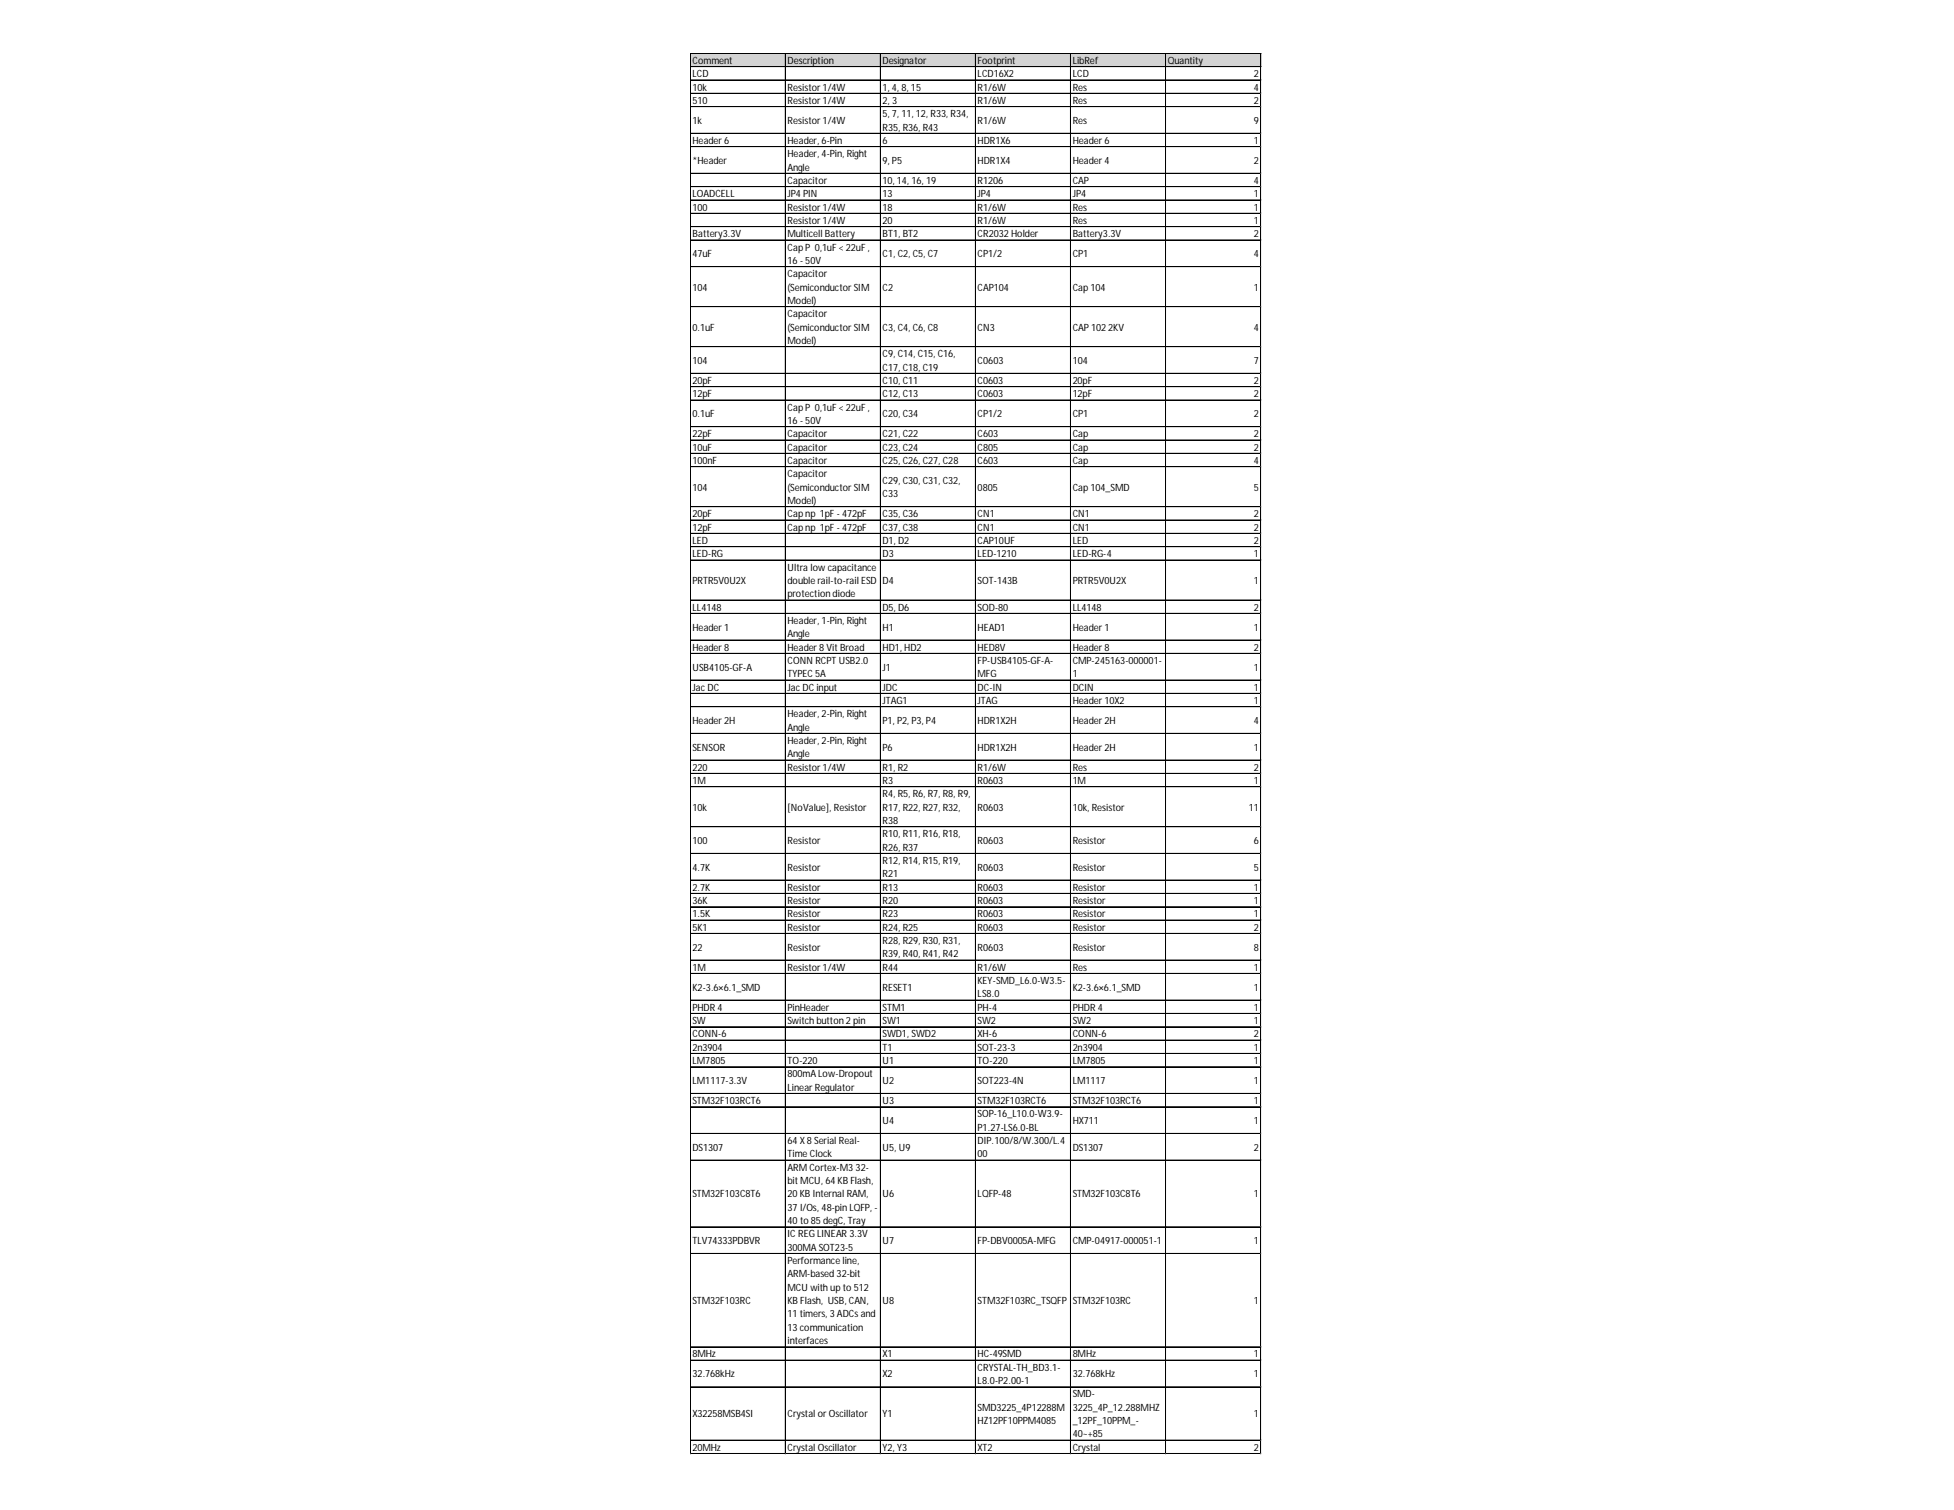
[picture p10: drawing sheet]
<svg xmlns="http://www.w3.org/2000/svg" width="279mm" height="216mm" viewBox="0 0 279 216" stroke-linecap="round" stroke-linejoin="round" font-family="sans-serif">
<defs><g id="words">
<g font-size="1.4">
<text x="99" y="9.1">Comment</text>
<text x="99" y="11">LCD</text>
<text x="112.6" y="9.1">Description</text>
<text x="126.2" y="9.1">Designator</text>
<text x="139.8" y="9.1">Footprint</text>
<text x="139.8" y="11">LCD16X2</text>
<text x="153.4" y="9.1">LibRef</text>
<text x="153.4" y="11">LCD</text>
<text x="167" y="9.1">Quantity</text>
<text x="179.3" y="11">2</text>
<text x="99" y="12.9">10k</text>
<text x="99" y="14.9">510</text>
<text x="99" y="17.7">1k</text>
<text x="112.6" y="12.9">Resistor1/4W</text>
<text x="112.6" y="14.9">Resistor1/4W</text>
<text x="112.6" y="17.7">Resistor1/4W</text>
<text x="126.2" y="12.9">1, 4, 8, 15</text>
<text x="126.2" y="14.9">2, 3</text>
<text x="126.2" y="16.8">5, 7, 11, 12, R33, R34,</text>
<text x="139.8" y="12.9">R1/6W</text>
<text x="139.8" y="14.9">R1/6W</text>
<text x="139.8" y="17.7">R1/6W</text>
<text x="153.4" y="12.9">Res</text>
<text x="153.4" y="14.9">Res</text>
<text x="153.4" y="17.7">Res</text>
<text x="179.3" y="12.9">4</text>
<text x="179.3" y="14.9">2</text>
<text x="179.3" y="17.7">9</text>
<text x="99" y="20.6">Header6</text>
<text x="99" y="23.4">*Header</text>
<text x="112.6" y="20.6">Header, 6-Pin</text>
<text x="112.6" y="22.5">Header, 4-Pin, Right</text>
<text x="126.2" y="18.7">R35, R36, R43</text>
<text x="126.2" y="20.6">6</text>
<text x="126.2" y="23.4">9, P5</text>
<text x="139.8" y="20.6">HDR1X6</text>
<text x="139.8" y="23.4">HDR1X4</text>
<text x="153.4" y="20.6">Header6</text>
<text x="153.4" y="23.4">Header4</text>
<text x="179.3" y="20.6">1</text>
<text x="179.3" y="23.4">2</text>
<text x="99" y="28.2">LOADCELL</text>
<text x="112.6" y="24.4">Angle</text>
<text x="112.6" y="26.3">Capacitor</text>
<text x="112.6" y="28.2">JP4 PIN</text>
<text x="126.2" y="26.3">10, 14, 16, 19</text>
<text x="126.2" y="28.2">13</text>
<text x="139.8" y="26.3">R1206</text>
<text x="139.8" y="28.2">JP4</text>
<text x="153.4" y="26.3">CAP</text>
<text x="153.4" y="28.2">JP4</text>
<text x="179.3" y="26.3">4</text>
<text x="179.3" y="28.2">1</text>
<text x="99" y="30.1">100</text>
<text x="99" y="33.9">Battery3.3V</text>
<text x="112.6" y="30.1">Resistor1/4W</text>
<text x="112.6" y="32">Resistor1/4W</text>
<text x="112.6" y="33.9">Multicell Battery</text>
<text x="112.6" y="35.8">CapP 0,1uF&lt; 22uF,</text>
<text x="126.2" y="30.1">18</text>
<text x="126.2" y="32">20</text>
<text x="126.2" y="33.9">BT1, BT2</text>
<text x="139.8" y="30.1">R1/6W</text>
<text x="139.8" y="32">R1/6W</text>
<text x="139.8" y="33.9">CR2032 Holder</text>
<text x="153.4" y="30.1">Res</text>
<text x="153.4" y="32">Res</text>
<text x="153.4" y="33.9">Battery3.3V</text>
<text x="179.3" y="30.1">1</text>
<text x="179.3" y="32">1</text>
<text x="179.3" y="33.9">2</text>
<text x="99" y="36.8">47uF</text>
<text x="99" y="41.5">104</text>
<text x="112.6" y="37.7">16 -50V</text>
<text x="112.6" y="39.6">Capacitor</text>
<text x="112.6" y="41.5">(SemiconductorSIM</text>
<text x="126.2" y="36.8">C1, C2, C5, C7</text>
<text x="126.2" y="41.5">C2</text>
<text x="139.8" y="36.8">CP1/2</text>
<text x="139.8" y="41.5">CAP104</text>
<text x="153.4" y="36.8">CP1</text>
<text x="153.4" y="41.5">Cap104</text>
<text x="179.3" y="36.8">4</text>
<text x="179.3" y="41.5">1</text>
<text x="99" y="47.3">0.1uF</text>
<text x="112.6" y="43.5">Model)</text>
<text x="112.6" y="45.4">Capacitor</text>
<text x="112.6" y="47.3">(SemiconductorSIM</text>
<text x="126.2" y="47.3">C3, C4, C6, C8</text>
<text x="139.8" y="47.3">CN3</text>
<text x="153.4" y="47.3">CAP102 2KV</text>
<text x="179.3" y="47.3">4</text>
<text x="99" y="52">104</text>
<text x="112.6" y="49.2">Model)</text>
<text x="126.2" y="51.1">C9, C14, C15, C16,</text>
<text x="126.2" y="53">C17, C18, C19</text>
<text x="139.8" y="52">C0603</text>
<text x="153.4" y="52">104</text>
<text x="179.3" y="52">7</text>
<text x="99" y="54.9">20pF</text>
<text x="99" y="56.8">12pF</text>
<text x="99" y="59.7">0.1uF</text>
<text x="112.6" y="58.7">CapP 0,1uF&lt; 22uF,</text>
<text x="126.2" y="54.9">C10, C11</text>
<text x="126.2" y="56.8">C12, C13</text>
<text x="126.2" y="59.7">C20, C34</text>
<text x="139.8" y="54.9">C0603</text>
<text x="139.8" y="56.8">C0603</text>
<text x="139.8" y="59.7">CP1/2</text>
<text x="153.4" y="54.9">20pF</text>
<text x="153.4" y="56.8">12pF</text>
<text x="153.4" y="59.7">CP1</text>
<text x="179.3" y="54.9">2</text>
<text x="179.3" y="56.8">2</text>
<text x="179.3" y="59.7">2</text>
<text x="99" y="62.5">22pF</text>
<text x="99" y="64.4">10uF</text>
<text x="112.6" y="60.6">16 -50V</text>
<text x="112.6" y="62.5">Capacitor</text>
<text x="112.6" y="64.4">Capacitor</text>
<text x="126.2" y="62.5">C21, C22</text>
<text x="126.2" y="64.4">C23, C24</text>
<text x="139.8" y="62.5">C603</text>
<text x="139.8" y="64.4">C805</text>
<text x="153.4" y="62.5">Cap</text>
<text x="153.4" y="64.4">Cap</text>
<text x="179.3" y="62.5">2</text>
<text x="179.3" y="64.4">2</text>
<text x="99" y="66.3">100nF</text>
<text x="99" y="70.1">104</text>
<text x="112.6" y="66.3">Capacitor</text>
<text x="112.6" y="68.2">Capacitor</text>
<text x="112.6" y="70.1">(SemiconductorSIM</text>
<text x="126.2" y="66.3">C25, C26, C27, C28</text>
<text x="126.2" y="69.2">C29, C30, C31, C32,</text>
<text x="126.2" y="71.1">C33</text>
<text x="139.8" y="66.3">C603</text>
<text x="139.8" y="70.1">0805</text>
<text x="153.4" y="66.3">Cap</text>
<text x="153.4" y="70.1">Cap104_SMD</text>
<text x="179.3" y="66.3">4</text>
<text x="179.3" y="70.1">5</text>
<text x="99" y="74">20pF</text>
<text x="99" y="75.9">12pF</text>
<text x="99" y="77.8">LED</text>
<text x="112.6" y="72.1">Model)</text>
<text x="112.6" y="74">Capnp 1pF-472pF</text>
<text x="112.6" y="75.9">Capnp 1pF-472pF</text>
<text x="126.2" y="74">C35, C36</text>
<text x="126.2" y="75.9">C37, C38</text>
<text x="126.2" y="77.8">D1, D2</text>
<text x="139.8" y="74">CN1</text>
<text x="139.8" y="75.9">CN1</text>
<text x="139.8" y="77.8">CAP10UF</text>
<text x="153.4" y="74">CN1</text>
<text x="153.4" y="75.9">CN1</text>
<text x="153.4" y="77.8">LED</text>
<text x="179.3" y="74">2</text>
<text x="179.3" y="75.9">2</text>
<text x="179.3" y="77.8">2</text>
<text x="99" y="79.7">LED-RG</text>
<text x="99" y="83.5">PRTR5V0U2X</text>
<text x="112.6" y="81.6">Ultralow capacitance</text>
<text x="112.6" y="83.5">double rail-to-rail ESD</text>
<text x="126.2" y="79.7">D3</text>
<text x="126.2" y="83.5">D4</text>
<text x="139.8" y="79.7">LED-1210</text>
<text x="139.8" y="83.5">SOT-143B</text>
<text x="153.4" y="79.7">LED-RG-4</text>
<text x="153.4" y="83.5">PRTR5V0U2X</text>
<text x="179.3" y="79.7">1</text>
<text x="179.3" y="83.5">1</text>
<text x="99" y="87.3">LL4148</text>
<text x="112.6" y="85.4">protectiondiode</text>
<text x="112.6" y="89.2">Header, 1-Pin, Right</text>
<text x="126.2" y="87.3">D5, D6</text>
<text x="139.8" y="87.3">SOD-80</text>
<text x="153.4" y="87.3">LL4148</text>
<text x="179.3" y="87.3">2</text>
<text x="99" y="90.2">Header1</text>
<text x="99" y="93">Header8</text>
<text x="99" y="95.9">USB4105-GF-A</text>
<text x="112.6" y="91.1">Angle</text>
<text x="112.6" y="93">Header8 Vit Broad</text>
<text x="112.6" y="94.9">CONNRCPTUSB2.0</text>
<text x="126.2" y="90.2">H1</text>
<text x="126.2" y="93">HD1, HD2</text>
<text x="126.2" y="95.9">J1</text>
<text x="139.8" y="90.2">HEAD1</text>
<text x="139.8" y="93">HED8V</text>
<text x="139.8" y="94.9">FP-USB4105-GF-A-</text>
<text x="153.4" y="90.2">Header1</text>
<text x="153.4" y="93">Header8</text>
<text x="153.4" y="94.9">CMP-245163-000001-</text>
<text x="179.3" y="90.2">1</text>
<text x="179.3" y="93">2</text>
<text x="179.3" y="95.9">1</text>
<text x="99" y="98.8">JacDC</text>
<text x="112.6" y="96.8">TYPEC5A</text>
<text x="112.6" y="98.8">JacDCinput</text>
<text x="126.2" y="98.8">JDC</text>
<text x="126.2" y="100.7">JTAG1</text>
<text x="139.8" y="96.8">MFG</text>
<text x="139.8" y="98.8">DC-IN</text>
<text x="139.8" y="100.7">JTAG</text>
<text x="153.4" y="96.8">1</text>
<text x="153.4" y="98.8">DCIN</text>
<text x="153.4" y="100.7">Header10X2</text>
<text x="179.3" y="98.8">1</text>
<text x="179.3" y="100.7">1</text>
<text x="99" y="103.5">Header2H</text>
<text x="99" y="107.3">SENSOR</text>
<text x="112.6" y="102.6">Header, 2-Pin, Right</text>
<text x="112.6" y="104.5">Angle</text>
<text x="112.6" y="106.4">Header, 2-Pin, Right</text>
<text x="126.2" y="103.5">P1, P2, P3, P4</text>
<text x="126.2" y="107.3">P6</text>
<text x="139.8" y="103.5">HDR1X2H</text>
<text x="139.8" y="107.3">HDR1X2H</text>
<text x="153.4" y="103.5">Header2H</text>
<text x="153.4" y="107.3">Header2H</text>
<text x="179.3" y="103.5">4</text>
<text x="179.3" y="107.3">1</text>
<text x="99" y="110.2">220</text>
<text x="99" y="112.1">1M</text>
<text x="112.6" y="108.3">Angle</text>
<text x="112.6" y="110.2">Resistor1/4W</text>
<text x="126.2" y="110.2">R1, R2</text>
<text x="126.2" y="112.1">R3</text>
<text x="139.8" y="110.2">R1/6W</text>
<text x="139.8" y="112.1">R0603</text>
<text x="153.4" y="110.2">Res</text>
<text x="153.4" y="112.1">1M</text>
<text x="179.3" y="110.2">2</text>
<text x="179.3" y="112.1">1</text>
<text x="99" y="115.9">10k</text>
<text x="112.6" y="115.9">[NoValue], Resistor</text>
<text x="126.2" y="114">R4, R5, R6, R7, R8, R9,</text>
<text x="126.2" y="115.9">R17, R22, R27, R32,</text>
<text x="126.2" y="117.8">R38</text>
<text x="126.2" y="119.7">R10, R11, R16, R18,</text>
<text x="139.8" y="115.9">R0603</text>
<text x="153.4" y="115.9">10k, Resistor</text>
<text x="178.6" y="115.9">11</text>
<text x="99" y="120.7">100</text>
<text x="99" y="124.5">4.7K</text>
<text x="112.6" y="120.7">Resistor</text>
<text x="112.6" y="124.5">Resistor</text>
<text x="126.2" y="121.6">R26, R37</text>
<text x="126.2" y="123.5">R12, R14, R15, R19,</text>
<text x="126.2" y="125.4">R21</text>
<text x="139.8" y="120.7">R0603</text>
<text x="139.8" y="124.5">R0603</text>
<text x="153.4" y="120.7">Resistor</text>
<text x="153.4" y="124.5">Resistor</text>
<text x="179.3" y="120.7">6</text>
<text x="179.3" y="124.5">5</text>
<text x="99" y="127.4">2.7K</text>
<text x="99" y="129.3">36K</text>
<text x="99" y="131.2">1.5K</text>
<text x="112.6" y="127.4">Resistor</text>
<text x="112.6" y="129.3">Resistor</text>
<text x="112.6" y="131.2">Resistor</text>
<text x="126.2" y="127.4">R13</text>
<text x="126.2" y="129.3">R20</text>
<text x="126.2" y="131.2">R23</text>
<text x="139.8" y="127.4">R0603</text>
<text x="139.8" y="129.3">R0603</text>
<text x="139.8" y="131.2">R0603</text>
<text x="153.4" y="127.4">Resistor</text>
<text x="153.4" y="129.3">Resistor</text>
<text x="153.4" y="131.2">Resistor</text>
<text x="179.3" y="127.4">1</text>
<text x="179.3" y="129.3">1</text>
<text x="179.3" y="131.2">1</text>
<text x="99" y="133.1">5K1</text>
<text x="99" y="135.9">22</text>
<text x="112.6" y="133.1">Resistor</text>
<text x="112.6" y="135.9">Resistor</text>
<text x="126.2" y="133.1">R24, R25</text>
<text x="126.2" y="135">R28, R29, R30, R31,</text>
<text x="126.2" y="136.9">R39, R40, R41, R42</text>
<text x="139.8" y="133.1">R0603</text>
<text x="139.8" y="135.9">R0603</text>
<text x="153.4" y="133.1">Resistor</text>
<text x="153.4" y="135.9">Resistor</text>
<text x="179.3" y="133.1">2</text>
<text x="179.3" y="135.9">8</text>
<text x="99" y="138.8">1M</text>
<text x="99" y="141.7">K2-3.6×6.1_SMD</text>
<text x="112.6" y="138.8">Resistor1/4W</text>
<text x="126.2" y="138.8">R44</text>
<text x="126.2" y="141.7">RESET1</text>
<text x="139.8" y="138.8">R1/6W</text>
<text x="139.8" y="140.7">KEY-SMD_L6.0-W3.5-</text>
<text x="139.8" y="142.6">LS8.0</text>
<text x="153.4" y="138.8">Res</text>
<text x="153.4" y="141.7">K2-3.6×6.1_SMD</text>
<text x="179.3" y="138.8">1</text>
<text x="179.3" y="141.7">1</text>
<text x="99" y="144.5">PHDR4</text>
<text x="99" y="146.4">SW</text>
<text x="99" y="148.3">CONN-6</text>
<text x="112.6" y="144.5">PinHeader</text>
<text x="112.6" y="146.4">Switchbutton2 pin</text>
<text x="126.2" y="144.5">STM1</text>
<text x="126.2" y="146.4">SW1</text>
<text x="126.2" y="148.3">SWD1, SWD2</text>
<text x="139.8" y="144.5">PH-4</text>
<text x="139.8" y="146.4">SW2</text>
<text x="139.8" y="148.3">XH-6</text>
<text x="153.4" y="144.5">PHDR4</text>
<text x="153.4" y="146.4">SW2</text>
<text x="153.4" y="148.3">CONN-6</text>
<text x="179.3" y="144.5">1</text>
<text x="179.3" y="146.4">1</text>
<text x="179.3" y="148.3">2</text>
<text x="99" y="150.2">2n3904</text>
<text x="99" y="152.1">LM7805</text>
<text x="99" y="155">LM1117-3.3V</text>
<text x="112.6" y="152.1">TO-220</text>
<text x="112.6" y="154">800mALow-Dropout</text>
<text x="112.6" y="156">LinearRegulator</text>
<text x="126.2" y="150.2">T1</text>
<text x="126.2" y="152.1">U1</text>
<text x="126.2" y="155">U2</text>
<text x="139.8" y="150.2">SOT-23-3</text>
<text x="139.8" y="152.1">TO-220</text>
<text x="139.8" y="155">SOT223-4N</text>
<text x="153.4" y="150.2">2n3904</text>
<text x="153.4" y="152.1">LM7805</text>
<text x="153.4" y="155">LM1117</text>
<text x="179.3" y="150.2">1</text>
<text x="179.3" y="152.1">1</text>
<text x="179.3" y="155">1</text>
<text x="99" y="157.9">STM32F103RCT6</text>
<text x="126.2" y="157.9">U3</text>
<text x="126.2" y="160.7">U4</text>
<text x="139.8" y="157.9">STM32F103RCT6</text>
<text x="139.8" y="159.8">SOP-16_L10.0-W3.9-</text>
<text x="139.8" y="161.7">P1.27-LS6.0-BL</text>
<text x="153.4" y="157.9">STM32F103RCT6</text>
<text x="153.4" y="160.7">HX711</text>
<text x="179.3" y="157.9">1</text>
<text x="179.3" y="160.7">1</text>
<text x="99" y="164.5">DS1307</text>
<text x="112.6" y="163.6">64 X8 Serial Real-</text>
<text x="112.6" y="165.5">Time Clock</text>
<text x="112.6" y="167.4">ARMCortex-M3 32-</text>
<text x="126.2" y="164.5">U5, U9</text>
<text x="139.8" y="163.6">DIP.100/8/W.300/L.4</text>
<text x="139.8" y="165.5">00</text>
<text x="153.4" y="164.5">DS1307</text>
<text x="179.3" y="164.5">2</text>
<text x="99" y="171.2">STM32F103C8T6</text>
<text x="112.6" y="169.3">bit MCU, 64 KBFlash,</text>
<text x="112.6" y="171.2">20 KBInternal RAM,</text>
<text x="112.6" y="173.1">37 I/Os, 48-pinLQFP, -</text>
<text x="126.2" y="171.2">U6</text>
<text x="139.8" y="171.2">LQFP-48</text>
<text x="153.4" y="171.2">STM32F103C8T6</text>
<text x="179.3" y="171.2">1</text>
<text x="99" y="177.9">TLV74333PDBVR</text>
<text x="112.6" y="175">40 to85 degC, Tray</text>
<text x="112.6" y="176.9">ICREGLINEAR3.3V</text>
<text x="112.6" y="178.8">300MASOT23-5</text>
<text x="126.2" y="177.9">U7</text>
<text x="139.8" y="177.9">FP-DBV0005A-MFG</text>
<text x="153.4" y="177.9">CMP-04917-000051-1</text>
<text x="179.3" y="177.9">1</text>
<text x="112.6" y="180.7">Performance line,</text>
<text x="112.6" y="182.6">ARM-based32-bit</text>
<text x="112.6" y="184.6">MCUwithupto512</text>
<text x="99" y="186.5">STM32F103RC</text>
<text x="112.6" y="186.5">KBFlash, USB, CAN,</text>
<text x="112.6" y="188.4">11 timers, 3 ADCs and</text>
<text x="112.6" y="190.3">13 communication</text>
<text x="126.2" y="186.5">U8</text>
<text x="139.8" y="186.5">STM32F103RC_TSQFP</text>
<text x="153.4" y="186.5">STM32F103RC</text>
<text x="179.3" y="186.5">1</text>
<text x="99" y="194.1">8MHz</text>
<text x="99" y="196.9">32.768kHz</text>
<text x="112.6" y="192.2">interfaces</text>
<text x="126.2" y="194.1">X1</text>
<text x="126.2" y="196.9">X2</text>
<text x="139.8" y="194.1">HC-49SMD</text>
<text x="139.8" y="196">CRYSTAL-TH_BD3.1-</text>
<text x="139.8" y="197.9">L8.0-P2.00-1</text>
<text x="153.4" y="194.1">8MHz</text>
<text x="153.4" y="196.9">32.768kHz</text>
<text x="179.3" y="194.1">1</text>
<text x="179.3" y="196.9">1</text>
<text x="99" y="202.7">X32258MSB4SI</text>
<text x="112.6" y="202.7">Crystal orOscillator</text>
<text x="126.2" y="202.7">Y1</text>
<text x="139.8" y="201.7">SMD3225_4P12288M</text>
<text x="139.8" y="203.6">HZ12PF10PPM4085</text>
<text x="153.4" y="199.8">SMD-</text>
<text x="153.4" y="201.7">3225_4P_12.288MHZ</text>
<text x="153.4" y="203.6">_12PF_10PPM_-</text>
<text x="179.3" y="202.7">1</text>
<text x="99" y="207.4">20MHz</text>
<text x="112.6" y="207.4">Crystal Oscillator</text>
<text x="126.2" y="207.4">Y2, Y3</text>
<text x="139.8" y="207.4">XT2</text>
<text x="153.4" y="205.5">40~+85</text>
<text x="153.4" y="207.4">Crystal</text>
<text x="179.3" y="207.4">2</text>
</g>
</g></defs>
<path d="M98.7 7.6h81.7v2h-81.7z" fill="#d3d3d3"/>
<g fill="none" stroke="#000" stroke-width=".14">
<path d="M98.7 7.6v200.3M98.8 7.6h81.5M98.8 7.7h81.5M98.8 9.5h81.5M98.8 9.6h81.5M98.8 11.4h81.5M98.8 11.5h81.5M98.8 13.3h81.5M98.8 13.4h81.5M98.8 15.2h81.5M98.8 15.3h81.5M98.8 19.1h81.5"/>
<path d="M112.3 7.7v200.2M125.9 7.7v200.2M139.5 7.7v200.2M153.1 7.7v200.2M166.7 7.7v200.2M180.2 7.7v200.2M180.3 7.7v200.2M98.8 21h81.5M98.8 24.8h81.5M98.8 26.7h81.5M98.8 28.6h81.5M98.8 30.5h81.5"/>
<path d="M98.8 32.4h81.5M98.8 34.3h81.5M98.8 38.1h81.5M98.8 38.2h81.5M98.8 43.8h81.5M98.8 43.9h81.5M98.8 49.6h81.5M98.8 53.4h81.5M98.8 55.3h81.5M98.8 57.2h81.5M98.8 61h81.5M98.8 62.9h81.5"/>
<path d="M98.8 64.8h81.5M98.8 64.9h81.5M98.8 66.7h81.5M98.8 66.8h81.5M98.8 72.4h81.5M98.8 72.5h81.5M98.8 74.3h81.5M98.8 74.4h81.5M98.8 76.3h81.5M98.8 78.2h81.5M98.8 80.1h81.5M98.8 85.8h81.5"/>
<path d="M98.8 87.7h81.5M98.8 91.5h81.5M98.8 93.4h81.5M98.8 93.5h81.5M98.8 97.2h81.5M98.8 97.3h81.5M98.8 99.1h81.5M98.8 99.2h81.5M98.8 101h81.5M98.8 101.1h81.5M98.8 104.9h81.5M98.8 108.7h81.5"/>
<path d="M98.8 110.6h81.5M98.8 112.5h81.5M98.8 118.2h81.5M98.8 122h81.5M98.8 122.1h81.5M98.8 125.8h81.5M98.8 125.9h81.5M98.8 127.7h81.5M98.8 127.8h81.5M98.8 129.6h81.5M98.8 129.7h81.5M98.8 131.6h81.5"/>
<path d="M98.8 133.5h81.5M98.8 137.3h81.5M98.8 139.2h81.5M98.8 143h81.5M98.8 144.9h81.5M98.8 146.8h81.5M98.8 148.7h81.5M98.8 148.8h81.5M98.8 150.6h81.5M98.8 150.7h81.5M98.8 152.5h81.5M98.8 152.6h81.5"/>
<path d="M98.8 156.3h81.5M98.8 156.4h81.5M98.8 158.2h81.5M98.8 158.3h81.5M98.8 162.1h81.5M98.8 165.9h81.5M98.8 175.4h81.5M98.8 179.2h81.5M98.8 179.3h81.5M98.8 192.6h81.5M98.8 194.5h81.5M98.8 198.3h81.5"/>
<path d="M98.8 205.9h81.5M98.8 206h81.5M98.8 207.8h81.5M98.8 207.9h81.5"/>
</g>
<path d="M98.7 207.9h.1" fill="none" stroke="#d4d4d4" stroke-width=".14"/>
<path d="M98.7 207.9h.1z" fill="#d4d4d4"/>
<path d="M112.3 207.9h.1" fill="none" stroke="#d4d4d4" stroke-width=".14"/>
<path d="M112.3 207.9h.1z" fill="#d4d4d4"/>
<path d="M125.9 207.9h.1" fill="none" stroke="#d4d4d4" stroke-width=".14"/>
<path d="M125.9 207.9h.1z" fill="#d4d4d4"/>
<path d="M139.5 207.9h.1" fill="none" stroke="#d4d4d4" stroke-width=".14"/>
<path d="M139.5 207.9h.1z" fill="#d4d4d4"/>
<path d="M153.1 207.9h.1" fill="none" stroke="#d4d4d4" stroke-width=".14"/>
<path d="M166.7 207.9h.1" fill="none" stroke="#d4d4d4" stroke-width=".14"/>
<path d="M180.2 207.9h.1" fill="none" stroke="#d4d4d4" stroke-width=".14"/>
<path d="M180.2 207.9h.1z" fill="#d4d4d4"/>
<path d="M180.3 11.4h.1" fill="none" stroke="#d4d4d4" stroke-width=".14"/>
<path d="M180.3 11.4l.1 .1z" fill="#d4d4d4"/>
<path d="M180.3 13.3h.1" fill="none" stroke="#d4d4d4" stroke-width=".14"/>
<path d="M180.3 13.3l.1 .1z" fill="#d4d4d4"/>
<path d="M180.3 15.2h.1" fill="none" stroke="#d4d4d4" stroke-width=".14"/>
<path d="M180.3 15.2l.1 .1z" fill="#d4d4d4"/>
<path d="M180.3 19.1h.1" fill="none" stroke="#d4d4d4" stroke-width=".14"/>
<path d="M180.3 19.1h.1z" fill="#d4d4d4"/>
<path d="M180.3 21h.1" fill="none" stroke="#d4d4d4" stroke-width=".14"/>
<path d="M180.3 21h.1z" fill="#d4d4d4"/>
<path d="M180.3 24.8h.1" fill="none" stroke="#d4d4d4" stroke-width=".14"/>
<path d="M180.3 24.8l.1 .1z" fill="#d4d4d4"/>
<path d="M180.3 26.7h.1" fill="none" stroke="#d4d4d4" stroke-width=".14"/>
<path d="M180.3 26.7l.1 .1z" fill="#d4d4d4"/>
<path d="M180.3 28.6h.1" fill="none" stroke="#d4d4d4" stroke-width=".14"/>
<path d="M180.3 28.6l.1 .1z" fill="#d4d4d4"/>
<path d="M180.3 30.5h.1" fill="none" stroke="#d4d4d4" stroke-width=".14"/>
<path d="M180.3 30.5l.1 .1z" fill="#d4d4d4"/>
<path d="M180.3 32.4h.1" fill="none" stroke="#d4d4d4" stroke-width=".14"/>
<path d="M180.3 32.4l.1 .1z" fill="#d4d4d4"/>
<path d="M180.3 34.3h.1" fill="none" stroke="#d4d4d4" stroke-width=".14"/>
<path d="M180.3 34.3l.1 .1z" fill="#d4d4d4"/>
<path d="M180.3 38.1h.1" fill="none" stroke="#d4d4d4" stroke-width=".14"/>
<path d="M180.3 38.1l.1 .1z" fill="#d4d4d4"/>
<path d="M180.3 43.8h.1" fill="none" stroke="#d4d4d4" stroke-width=".14"/>
<path d="M180.3 43.8l.1 .1z" fill="#d4d4d4"/>
<path d="M180.3 49.6h.1" fill="none" stroke="#d4d4d4" stroke-width=".14"/>
<path d="M180.3 49.6h.1z" fill="#d4d4d4"/>
<path d="M180.3 53.4h.1" fill="none" stroke="#d4d4d4" stroke-width=".14"/>
<path d="M180.3 53.4l.1 .1z" fill="#d4d4d4"/>
<path d="M180.3 55.3h.1" fill="none" stroke="#d4d4d4" stroke-width=".14"/>
<path d="M180.3 55.3l.1 .1z" fill="#d4d4d4"/>
<path d="M180.3 57.2h.1" fill="none" stroke="#d4d4d4" stroke-width=".14"/>
<path d="M180.3 57.2l.1 .1z" fill="#d4d4d4"/>
<path d="M180.3 61h.1" fill="none" stroke="#d4d4d4" stroke-width=".14"/>
<path d="M180.3 61l.1 .1z" fill="#d4d4d4"/>
<path d="M180.3 62.9h.1" fill="none" stroke="#d4d4d4" stroke-width=".14"/>
<path d="M180.3 62.9l.1 .1z" fill="#d4d4d4"/>
<path d="M180.3 64.8h.1" fill="none" stroke="#d4d4d4" stroke-width=".14"/>
<path d="M180.3 64.8l.1 .1z" fill="#d4d4d4"/>
<path d="M180.3 66.7h.1" fill="none" stroke="#d4d4d4" stroke-width=".14"/>
<path d="M180.3 66.7l.1 .1z" fill="#d4d4d4"/>
<path d="M180.3 72.4h.1" fill="none" stroke="#d4d4d4" stroke-width=".14"/>
<path d="M180.3 72.4l.1 .1z" fill="#d4d4d4"/>
<path d="M180.3 74.3h.1" fill="none" stroke="#d4d4d4" stroke-width=".14"/>
<path d="M180.3 74.3l.1 .1z" fill="#d4d4d4"/>
<path d="M180.3 76.3h.1" fill="none" stroke="#d4d4d4" stroke-width=".14"/>
<path d="M180.3 76.3h.1z" fill="#d4d4d4"/>
<path d="M180.3 78.2h.1" fill="none" stroke="#d4d4d4" stroke-width=".14"/>
<path d="M180.3 78.2h.1z" fill="#d4d4d4"/>
<path d="M180.3 80.1h.1" fill="none" stroke="#d4d4d4" stroke-width=".14"/>
<path d="M180.3 80.1h.1z" fill="#d4d4d4"/>
<path d="M180.3 85.8h.1" fill="none" stroke="#d4d4d4" stroke-width=".14"/>
<path d="M180.3 85.8l.1 .1z" fill="#d4d4d4"/>
<path d="M180.3 87.7h.1" fill="none" stroke="#d4d4d4" stroke-width=".14"/>
<path d="M180.3 87.7l.1 .1z" fill="#d4d4d4"/>
<path d="M180.3 91.5h.1" fill="none" stroke="#d4d4d4" stroke-width=".14"/>
<path d="M180.3 91.5l.1 .1z" fill="#d4d4d4"/>
<path d="M180.3 93.4h.1" fill="none" stroke="#d4d4d4" stroke-width=".14"/>
<path d="M180.3 93.4l.1 .1z" fill="#d4d4d4"/>
<path d="M180.3 97.2h.1" fill="none" stroke="#d4d4d4" stroke-width=".14"/>
<path d="M180.3 97.2l.1 .1z" fill="#d4d4d4"/>
<path d="M180.3 99.1h.1" fill="none" stroke="#d4d4d4" stroke-width=".14"/>
<path d="M180.3 99.1l.1 .1z" fill="#d4d4d4"/>
<path d="M180.3 101h.1" fill="none" stroke="#d4d4d4" stroke-width=".14"/>
<path d="M180.3 101l.1 .1z" fill="#d4d4d4"/>
<path d="M180.3 104.9h.1" fill="none" stroke="#d4d4d4" stroke-width=".14"/>
<path d="M180.3 104.9h.1z" fill="#d4d4d4"/>
<path d="M180.3 108.7h.1" fill="none" stroke="#d4d4d4" stroke-width=".14"/>
<path d="M180.3 108.7h.1z" fill="#d4d4d4"/>
<path d="M180.3 110.6h.1" fill="none" stroke="#d4d4d4" stroke-width=".14"/>
<path d="M180.3 110.6l.1 .1z" fill="#d4d4d4"/>
<path d="M180.3 112.5h.1" fill="none" stroke="#d4d4d4" stroke-width=".14"/>
<path d="M180.3 112.5l.1 .1z" fill="#d4d4d4"/>
<path d="M180.3 118.2h.1" fill="none" stroke="#d4d4d4" stroke-width=".14"/>
<path d="M180.3 118.2l.1 .1z" fill="#d4d4d4"/>
<path d="M180.3 122h.1" fill="none" stroke="#d4d4d4" stroke-width=".14"/>
<path d="M180.3 122l.1 .1z" fill="#d4d4d4"/>
<path d="M180.3 125.8h.1" fill="none" stroke="#d4d4d4" stroke-width=".14"/>
<path d="M180.3 125.8l.1 .1z" fill="#d4d4d4"/>
<path d="M180.3 127.7h.1" fill="none" stroke="#d4d4d4" stroke-width=".14"/>
<path d="M180.3 127.7l.1 .1z" fill="#d4d4d4"/>
<path d="M180.3 129.6h.1" fill="none" stroke="#d4d4d4" stroke-width=".14"/>
<path d="M180.3 129.6l.1 .1z" fill="#d4d4d4"/>
<path d="M180.3 131.6h.1" fill="none" stroke="#d4d4d4" stroke-width=".14"/>
<path d="M180.3 131.6h.1z" fill="#d4d4d4"/>
<path d="M180.3 133.5h.1" fill="none" stroke="#d4d4d4" stroke-width=".14"/>
<path d="M180.3 133.5h.1z" fill="#d4d4d4"/>
<path d="M180.3 137.3h.1" fill="none" stroke="#d4d4d4" stroke-width=".14"/>
<path d="M180.3 137.3h.1z" fill="#d4d4d4"/>
<path d="M180.3 139.2h.1" fill="none" stroke="#d4d4d4" stroke-width=".14"/>
<path d="M180.3 139.2l.1 .1z" fill="#d4d4d4"/>
<path d="M180.3 143h.1" fill="none" stroke="#d4d4d4" stroke-width=".14"/>
<path d="M180.3 143l.1 .1z" fill="#d4d4d4"/>
<path d="M180.3 144.9h.1" fill="none" stroke="#d4d4d4" stroke-width=".14"/>
<path d="M180.3 144.9l.1 .1z" fill="#d4d4d4"/>
<path d="M180.3 146.8h.1" fill="none" stroke="#d4d4d4" stroke-width=".14"/>
<path d="M180.3 146.8l.1 .1z" fill="#d4d4d4"/>
<path d="M180.3 148.7h.1" fill="none" stroke="#d4d4d4" stroke-width=".14"/>
<path d="M180.3 148.7l.1 .1z" fill="#d4d4d4"/>
<path d="M180.3 150.6h.1" fill="none" stroke="#d4d4d4" stroke-width=".14"/>
<path d="M180.3 150.6l.1 .1z" fill="#d4d4d4"/>
<path d="M180.3 152.5h.1" fill="none" stroke="#d4d4d4" stroke-width=".14"/>
<path d="M180.3 152.5l.1 .1z" fill="#d4d4d4"/>
<path d="M180.3 156.3h.1" fill="none" stroke="#d4d4d4" stroke-width=".14"/>
<path d="M180.3 156.3l.1 .1z" fill="#d4d4d4"/>
<path d="M180.3 158.2h.1" fill="none" stroke="#d4d4d4" stroke-width=".14"/>
<path d="M180.3 158.2l.1 .1z" fill="#d4d4d4"/>
<path d="M180.3 162.1h.1" fill="none" stroke="#d4d4d4" stroke-width=".14"/>
<path d="M180.3 162.1h.1z" fill="#d4d4d4"/>
<path d="M180.3 165.9h.1" fill="none" stroke="#d4d4d4" stroke-width=".14"/>
<path d="M180.3 165.9l.1 .1z" fill="#d4d4d4"/>
<path d="M180.3 175.4h.1" fill="none" stroke="#d4d4d4" stroke-width=".14"/>
<path d="M180.3 175.4l.1 .1z" fill="#d4d4d4"/>
<path d="M180.3 179.2h.1" fill="none" stroke="#d4d4d4" stroke-width=".14"/>
<path d="M180.3 179.2l.1 .1z" fill="#d4d4d4"/>
<path d="M180.3 192.6h.1" fill="none" stroke="#d4d4d4" stroke-width=".14"/>
<path d="M180.3 192.6h.1z" fill="#d4d4d4"/>
<path d="M180.3 194.5h.1" fill="none" stroke="#d4d4d4" stroke-width=".14"/>
<path d="M180.3 194.5l.1 .1z" fill="#d4d4d4"/>
<path d="M180.3 198.3h.1" fill="none" stroke="#d4d4d4" stroke-width=".14"/>
<path d="M180.3 198.3l.1 .1z" fill="#d4d4d4"/>
<path d="M180.3 205.9h.1" fill="none" stroke="#d4d4d4" stroke-width=".14"/>
<path d="M180.3 205.9l.1 .1z" fill="#d4d4d4"/>
<path d="M180.3 207.8h.1" fill="none" stroke="#d4d4d4" stroke-width=".14"/>
<path d="M180.3 207.8l.1 .1z" fill="#d4d4d4"/>
<use href="#words"/>
</svg>
